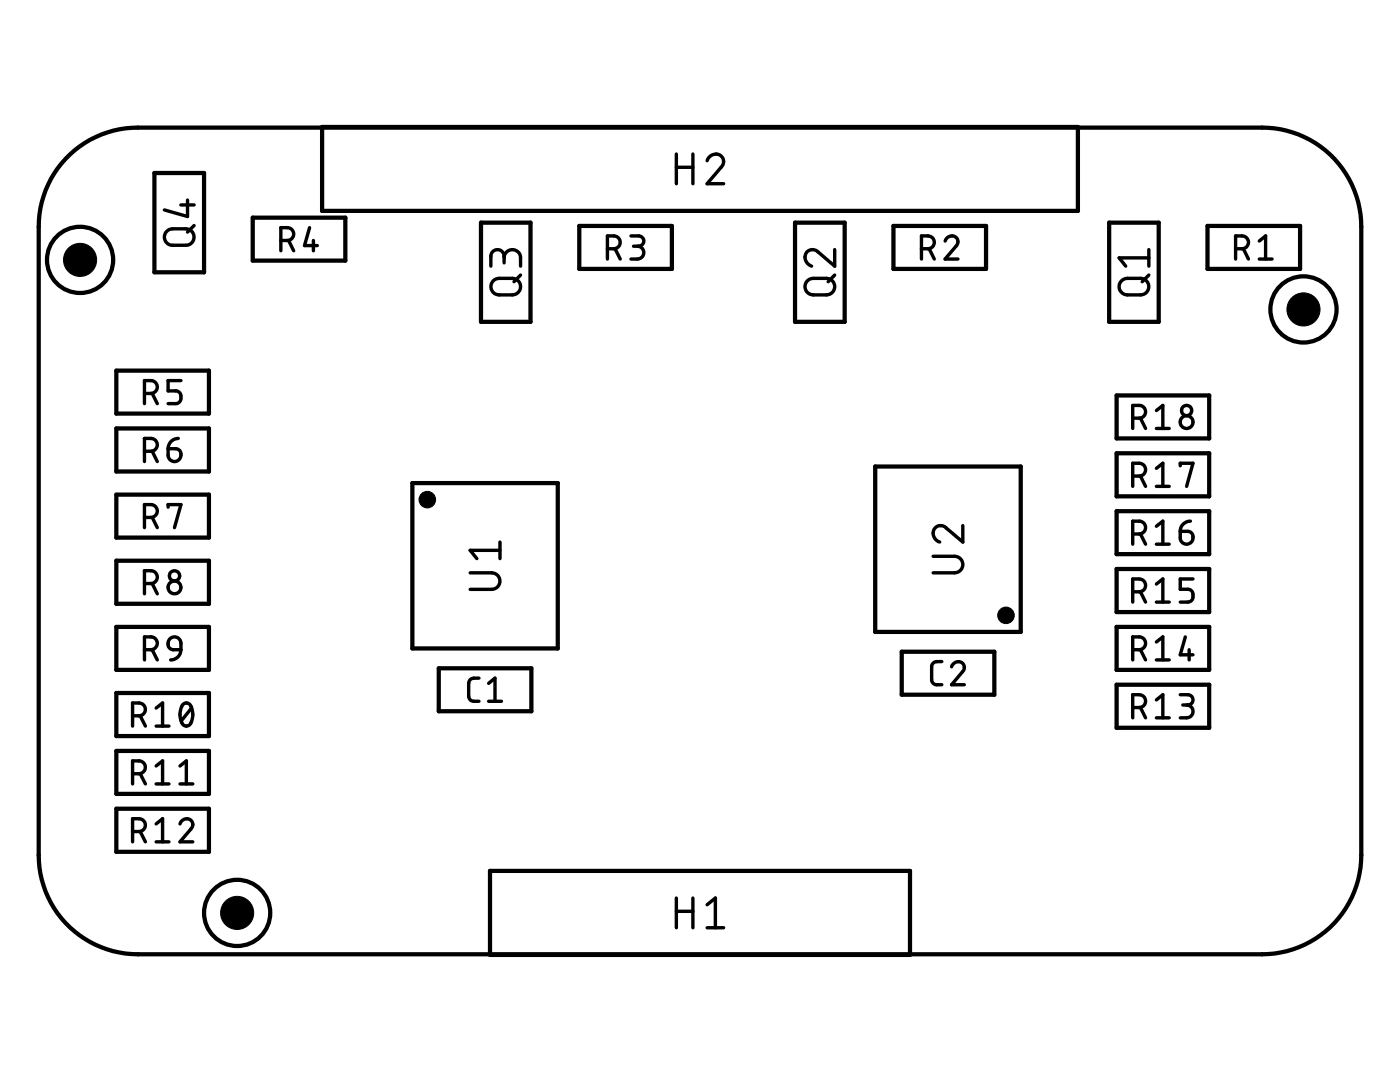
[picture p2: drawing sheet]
<svg xmlns="http://www.w3.org/2000/svg" width="279mm" height="216mm" viewBox="0 0 279 216" stroke-linecap="round" stroke-linejoin="round" font-family="sans-serif">
<g fill="none" stroke="#000" stroke-width=".85">
<path d="M13.1 31.7a19.8 19.8 0 0 1 14.4-6.2h224.4a19.8 19.8 0 0 1 19.8 19.8v125.3a19.8 19.8 0 0 1-19.8 19.8h-224.4a19.8 19.8 0 0 1-19.8-19.8v-125.3a19.7 19.7 0 0 1 5.4-13.6zM30.8 34.5h9.9v19.8h-9.9zM64.3 25.3h150.8v16.8h-150.8zM50.4 43.4h18.5v8.6h-18.5zM96 44.4h9.9v19.8h-9.9zM115.6 45.1h18.5v8.6h-18.5zM158.7 44.4h9.9v19.8h-9.9zM178.3 45.1h18.5v8.6h-18.5zM221.4 44.4h9.8v19.8h-9.8zM241 45.1h18.5v8.6h-18.5zM23.2 74h18.5v8.5h-18.5zM222.8 78.9h18.5v8.6h-18.5z"/>
<path d="M23.2 85.5h18.5v8.6h-18.5zM23.2 98.7h18.5v8.6h-18.5zM82.3 96.4h29v33h-29zM174.7 93.1h29v33h-29zM222.8 90.4h18.5v8.6h-18.5zM23.2 111.9h18.5v8.6h-18.5zM222.8 102h18.5v8.6h-18.5zM222.8 113.5h18.5v8.6h-18.5zM23.2 125.1h18.5v8.6h-18.5zM23.2 138.3h18.5v8.6h-18.5zM87.6 133.3h18.4v8.6h-18.4zM180 130h18.4v8.6h-18.4z"/>
<path d="M222.8 125.1h18.5v8.6h-18.5zM222.8 136.6h18.5v8.6h-18.5zM23.2 149.8h18.5v8.6h-18.5zM23.2 161.4h18.5v8.6h-18.5zM97.8 173.8h83.8v16.7h-83.8z"/>
<circle cx="16" cy="51.9" r="6.6"/>
<circle cx="260.1" cy="61.7" r="6.6"/>
<circle cx="47.3" cy="182.2" r="6.6"/>
</g>
<g fill="none" stroke="#000" stroke-width=".68">
<path d="M37.4 39.9v3.3l-4.6-1.3M135 30.7v6M135 33.4h3.3M138.3 30.7v6M141.1 32.1a1.64 1.64 0 0 1 2-1.4 1.64 1.64 0 0 1 1.2 2.2l-3.2 3.8h3.3M33.2 46.2l.9-.5h3a1.64 1.64 0 0 1 1.6 1.6 1.64 1.64 0 0 1-1.6 1.6h-2.7a1.62 1.62 0 0 1-1.5-.9 1.62 1.62 0 0 1 .3-1.8zM36.1 40.9h2.6M38.7 45l-1.3 1.3M56 48a2.55 2.55 0 0 0 2.2-.3 1.29 1.29 0 0 0 .3-1.4 1.29 1.29 0 0 0-1.2-.9h-1.3v4.6M57.6 48l1 2M61.8 45.4l-1 3.6h2.5M62.5 48v2"/>
<path d="M98.4 56.1l.9-.5 3-.1a1.65 1.65 0 0 1 1.6 1.7 1.65 1.65 0 0 1-1.6 1.6h-2.7a1.66 1.66 0 0 1-1.5-.9 1.66 1.66 0 0 1 .3-1.8zM100.6 51.5a1.64 1.64 0 0 1 1.6-1.7 1.64 1.64 0 0 1 1.7 1.7v1.6M100.6 52.5a2.47 2.47 0 0 0-.3-2.3 1.32 1.32 0 0 0-1.5-.3 1.32 1.32 0 0 0-.8 1.2v2M103.9 54.9l-1.3 1.3M121.2 49.6a2.45 2.45 0 0 0 2.1-.3 1.28 1.28 0 0 0 .4-1.4 1.28 1.28 0 0 0-1.2-.8h-1.3v4.6M122.7 49.6l1.1 2.1M125.9 47.1h1.6a1.03 1.03 0 0 1 1 1 1.03 1.03 0 0 1-1 1h-1.1M127.2 49.1a1.28 1.28 0 0 1 1.3 1.3 1.28 1.28 0 0 1-1.3 1.3h-1.3M161.1 56.1l.9-.5 2.9-.1a1.65 1.65 0 0 1 1.7 1.7 1.65 1.65 0 0 1-1.7 1.6h-2.6a1.64 1.64 0 0 1-1.5-.9 1.64 1.64 0 0 1 .3-1.8zM166.6 49.8v3.3l-3.3-2.8a1.58 1.58 0 0 0-2.4 .1 1.58 1.58 0 0 0 .5 2.4l.6 .3M166.6 54.9l-1.3 1.3M183.9 49.6a2.55 2.55 0 0 0 2.1-.3 1.29 1.29 0 0 0 .4-1.4 1.29 1.29 0 0 0-1.2-.8h-1.3v4.6"/>
<path d="M185.4 49.6l1.1 2.1M188.6 48.1a1.27 1.27 0 0 1 1.6-1 1.27 1.27 0 0 1 .9 1.6l-2.5 3h2.6M223.8 56.1l.8-.5 3-.1a1.65 1.65 0 0 1 1.7 1.7 1.65 1.65 0 0 1-1.7 1.6h-2.6a1.64 1.64 0 0 1-1.5-.9 1.64 1.64 0 0 1 .3-1.8zM229.3 54.9l-1.4 1.3M229.3 51.5h-5.9l1.3 1.6M229.3 49.8v3.3M246.6 49.6a2.55 2.55 0 0 0 2.1-.3 1.29 1.29 0 0 0 .4-1.4 1.29 1.29 0 0 0-1.2-.8h-1.3v4.6M248.1 49.6l1.1 2.1M251.3 48.1l1.3-1v4.6M251.3 51.7h2.6M28.8 78.5a2.4 2.4 0 0 0 2.2-.3 1.28 1.28 0 0 0 .3-1.4 1.28 1.28 0 0 0-1.2-.9h-1.3v4.6M30.4 78.5l1 2"/>
<path d="M36.1 75.9h-2.6v2.1h1.6a1.29 1.29 0 0 1 1 1.3 1.29 1.29 0 0 1-1 1.2h-1.6M28.8 90a2.55 2.55 0 0 0 2.2-.3 1.29 1.29 0 0 0 .3-1.4 1.29 1.29 0 0 0-1.2-.8h-1.3v4.6M30.4 90l1 2.1M33.5 89.5h1.6a1.28 1.28 0 0 1 1 1.4 1.28 1.28 0 0 1-1.3 1.2 1.28 1.28 0 0 1-1.3-1.3zM35.6 87.5a2.04 2.04 0 0 0-2.1 2M226.1 95a2.55 2.55 0 0 0 2.1-.3 1.29 1.29 0 0 0 .3-1.4 1.29 1.29 0 0 0-1.1-.9h-1.3v4.6M226.1 83.4a2.34 2.34 0 0 0 2.1-.3 1.28 1.28 0 0 0 .3-1.4 1.28 1.28 0 0 0-1.1-.8h-1.3v4.6M227.6 95l1 2M227.6 83.4l1 2.1M230.8 81.9l1.3-1v4.6M230.8 93.5l1.3-1.1v4.6M230.8 97h2.5"/>
<path d="M230.8 85.5h2.5M235.5 92.9v-.5h2.6l-1.3 4.6M28.8 103.3a2.4 2.4 0 0 0 2.2-.4 1.28 1.28 0 0 0 .3-1.4 1.28 1.28 0 0 0-1.2-.8h-1.3v4.6M28.8 116.4a2.55 2.55 0 0 0 2.2-.3 1.29 1.29 0 0 0 .3-1.4 1.29 1.29 0 0 0-1.2-.8h-1.3v4.6M30.4 103.3l1 2M30.4 116.4l1 2.1M33.5 101.2v-.5h2.6l-1.3 4.6M93.8 114.3h4.3a1.65 1.65 0 0 1 1.7 1.7 1.65 1.65 0 0 1-1.7 1.6h-4.3M99.8 109.8h-6l1.4 1.7M99.8 108.2v3.3M186.2 111h4.3a1.65 1.65 0 0 1 1.7 1.6 1.65 1.65 0 0 1-1.7 1.7h-4.3M192.2 104.9v3.3l-3.4-2.8a1.58 1.58 0 0 0-2.3 .1 1.58 1.58 0 0 0 .4 2.3l.6 .4"/>
<path d="M226.1 118.1a2.55 2.55 0 0 0 2.1-.3 1.29 1.29 0 0 0 .3-1.4 1.29 1.29 0 0 0-1.1-.9h-1.3v4.6M226.1 106.6a2.4 2.4 0 0 0 2.1-.4 1.28 1.28 0 0 0 .3-1.4 1.28 1.28 0 0 0-1.1-.8h-1.3v4.6M227.6 118.1l1 2M227.6 106.6l1 2M230.8 105l1.3-1v4.6M230.8 116.5l1.3-1v4.6M230.8 108.6h2.5M235.5 106h1.6a1.28 1.28 0 0 1 1 1.4 1.28 1.28 0 0 1-1.3 1.2 1.28 1.28 0 0 1-1.3-1.3zM237.6 104a2 2 0 0 0-2.1 2M238.1 115.5h-2.6v2.1h1.6a1.31 1.31 0 0 1 1 1.3 1.31 1.31 0 0 1-1 1.2h-1.6M28.8 129.6a2.4 2.4 0 0 0 2.2-.3 1.28 1.28 0 0 0 .3-1.4 1.28 1.28 0 0 0-1.2-.8h-1.3v4.6M30.4 129.6l1 2.1"/>
<path d="M33.9 127.5a1.29 1.29 0 0 1 1.4-.3 1.29 1.29 0 0 1 .8 1.2v1.2h-1.5a1.24 1.24 0 0 1-1.1-.8 1.24 1.24 0 0 1 .4-1.3zM36.1 129.6a2.04 2.04 0 0 1-2 2.1M95.6 135.3a1.98 1.98 0 0 0-1.8 .3l-.3 .8v2.5l.3 .7a1.98 1.98 0 0 0 1.8 .3M97.5 139.9h2.6M97.5 136.4l1.3-1.1v4.6M188 132a1.77 1.77 0 0 0-1.8 .3l-.3 .5v3.1l.3 .4 .5 .3h1.3M189.9 133.1a1.27 1.27 0 0 1 1.6-1.1 1.27 1.27 0 0 1 .9 1.7l-2.5 2.9h2.5M226.1 129.6a2.4 2.4 0 0 0 2.1-.3 1.28 1.28 0 0 0 .3-1.4 1.28 1.28 0 0 0-1.1-.8h-1.3v4.6M227.6 129.6l1 2.1M230.8 139.7l1.3-1.1v4.6M230.8 128.1l1.3-1v4.6M230.8 131.7h2.5"/>
<path d="M230.8 120.1h2.5M235.5 138.6h1.6a1.03 1.03 0 0 1 1 1 1.03 1.03 0 0 1-1 1.1h-1M236.6 127.1l-1.1 3.6h2.6M237.3 129.6v2.1M26.5 142.8a2.45 2.45 0 0 0 2.1-.3 1.28 1.28 0 0 0 .3-1.4 1.28 1.28 0 0 0-1.2-.8h-1.2v4.6M26.5 154.4a2.3 2.3 0 0 0 2.1-.3 1.26 1.26 0 0 0 .3-1.5 1.26 1.26 0 0 0-1.2-.8h-1.2v4.6M28 142.8l1 2.1M28 154.4l1 2M31.2 141.3l1.2-1v4.6M31.2 152.8l1.2-1v4.6M31.2 144.9h2.5M31.2 156.4h2.5"/>
<path d="M35.9 156.4h2.6M35.9 152.8l1.3-1v4.6M36.6 140.5a1.04 1.04 0 0 1 1.1-.1 1.04 1.04 0 0 1 .6 .9 3.4 3.4 0 0 1-.6 3.5 1.07 1.07 0 0 1-1.6-1 3.7 3.7 0 0 1 .5-3.3zM38.2 141.3l-2 2.5M226.1 141.2a2.55 2.55 0 0 0 2.1-.3 1.29 1.29 0 0 0 .3-1.4 1.29 1.29 0 0 0-1.1-.9h-1.3v4.6M227.6 141.2l1 2M230.8 143.2h2.5M236.8 140.7a1.28 1.28 0 0 1 1.3 1.3 1.28 1.28 0 0 1-1.3 1.2h-1.3M26.5 165.9a2.45 2.45 0 0 0 2.1-.3 1.28 1.28 0 0 0 .3-1.4 1.28 1.28 0 0 0-1.2-.8h-1.2v4.6M28 165.9l1 2.1M31.2 164.4l1.2-1v4.6M31.2 168h2.5"/>
<path d="M35.9 164.4a1.27 1.27 0 0 1 1.6-1 1.27 1.27 0 0 1 .9 1.6l-2.5 3h2.6M135 179.2v5.9M138.3 179.2v5.9M135 181.8h3.3M141.1 180.5l1.7-1.3v5.9M141.1 185.1h3.3"/>
<circle cx="236.8" cy="81.9" r="1.02"/>
<circle cx="236.8" cy="84.2" r="1.28"/>
<circle cx="34.8" cy="114.9" r="1.02"/>
<circle cx="34.8" cy="117.2" r="1.28"/>
</g>
<g fill="#000" stroke="#000" stroke-width=".2">
<circle cx="16" cy="51.9" r="3.3"/>
<circle cx="260.1" cy="61.7" r="3.3"/>
<circle cx="85.3" cy="99.7" r="1.65"/>
<circle cx="200.8" cy="122.8" r="1.65"/>
<circle cx="47.3" cy="182.2" r="3.3"/>
</g>
</svg>
